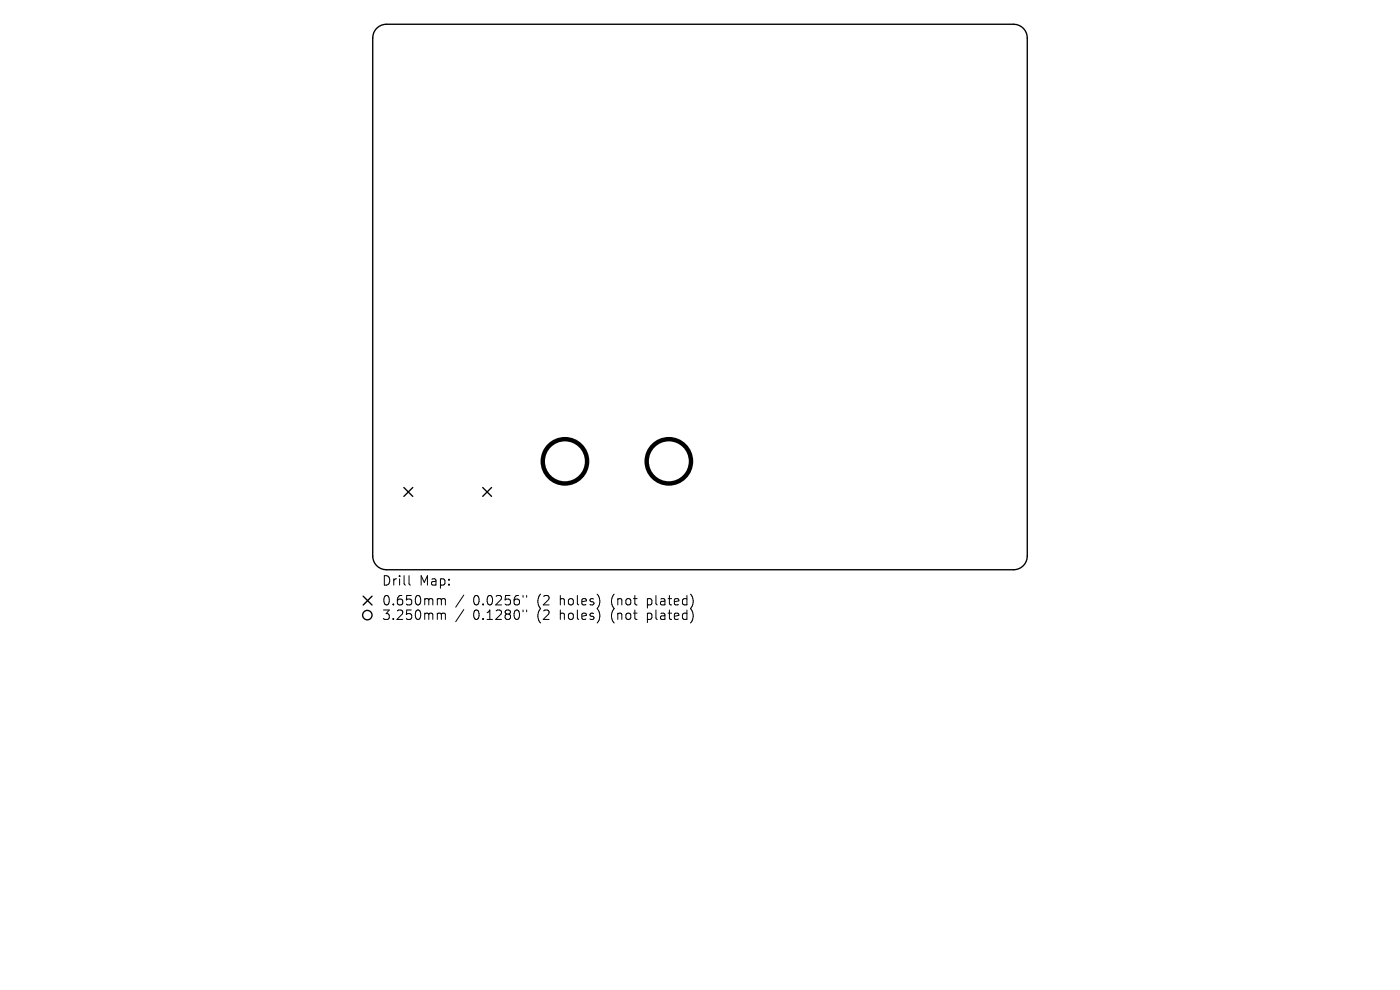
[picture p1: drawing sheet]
<svg xmlns="http://www.w3.org/2000/svg" width="297mm" height="210mm" viewBox="0 0 297 210" stroke-linecap="round" stroke-linejoin="round" font-family="sans-serif">
<defs><g id="words">
<g font-size="2.8">
<text x="80.9" y="124.5">Drill</text>
<text x="88.9" y="124.5">Map:</text>
<text x="80.9" y="128.7">0.650mm</text>
<text x="80.9" y="131.8">3.250mm</text>
<text x="100.4" y="128.7">0.0256&quot;</text>
<text x="100.4" y="131.8">0.1280&quot;</text>
<text x="114.1" y="128.7">(2</text>
<text x="114.1" y="131.8">(2</text>
<text x="119.1" y="128.7">holes)</text>
<text x="119.1" y="131.8">holes)</text>
<text x="130.1" y="128.7">(not</text>
<text x="130.1" y="131.8">(not</text>
<text x="137.9" y="128.7">plated)</text>
<text x="137.9" y="131.8">plated)</text>
</g>
</g></defs>
<g fill="none" stroke="#000" stroke-width=".29">
<path d="M80 5.9a2.89 2.89 0 0 1 2-.8h133a2.89 2.89 0 0 1 2.9 2.9v110a2.89 2.89 0 0 1-2.9 2.9h-133a2.89 2.89 0 0 1-2.9-2.9v-110a2.89 2.89 0 0 1 .9-2.1zM85.7 103.4l1.9 1.9M87.6 103.4l-1.9 1.9M102.4 103.4l1.9 1.9M104.3 103.4l-1.9 1.9M77 126.5l1.9 1.8M78.9 126.5l-1.9 1.8"/>
<circle cx="77.9" cy="130.5" r="1"/>
</g>
<g fill="none" stroke="#000" stroke-width=".94">
<circle cx="119.8" cy="97.9" r="4.7"/>
<circle cx="141.9" cy="97.9" r="4.7"/>
</g>
<g fill="none" stroke="#000" stroke-width=".21">
<path d="M86.8 122.1v1.7l.3 .3M93.1 127l.4 .1 .1 .2M93.1 130.1h.2l.3 .3M93.6 127.3l.3-.3 .5 .1 .1 1.2M93.6 127.3v1M93.6 130.4v1M93.6 130.4l.3-.3 .5 .1 .1 1.2M98.4 126.2l-1.7 2.6M98.4 129.3l-1.7 2.6M111 126.3v.4M111 129.4v.4M111.7 126.3v.4"/>
<path d="M111.7 129.4v.4"/>
</g>
<use href="#words"/>
</svg>
